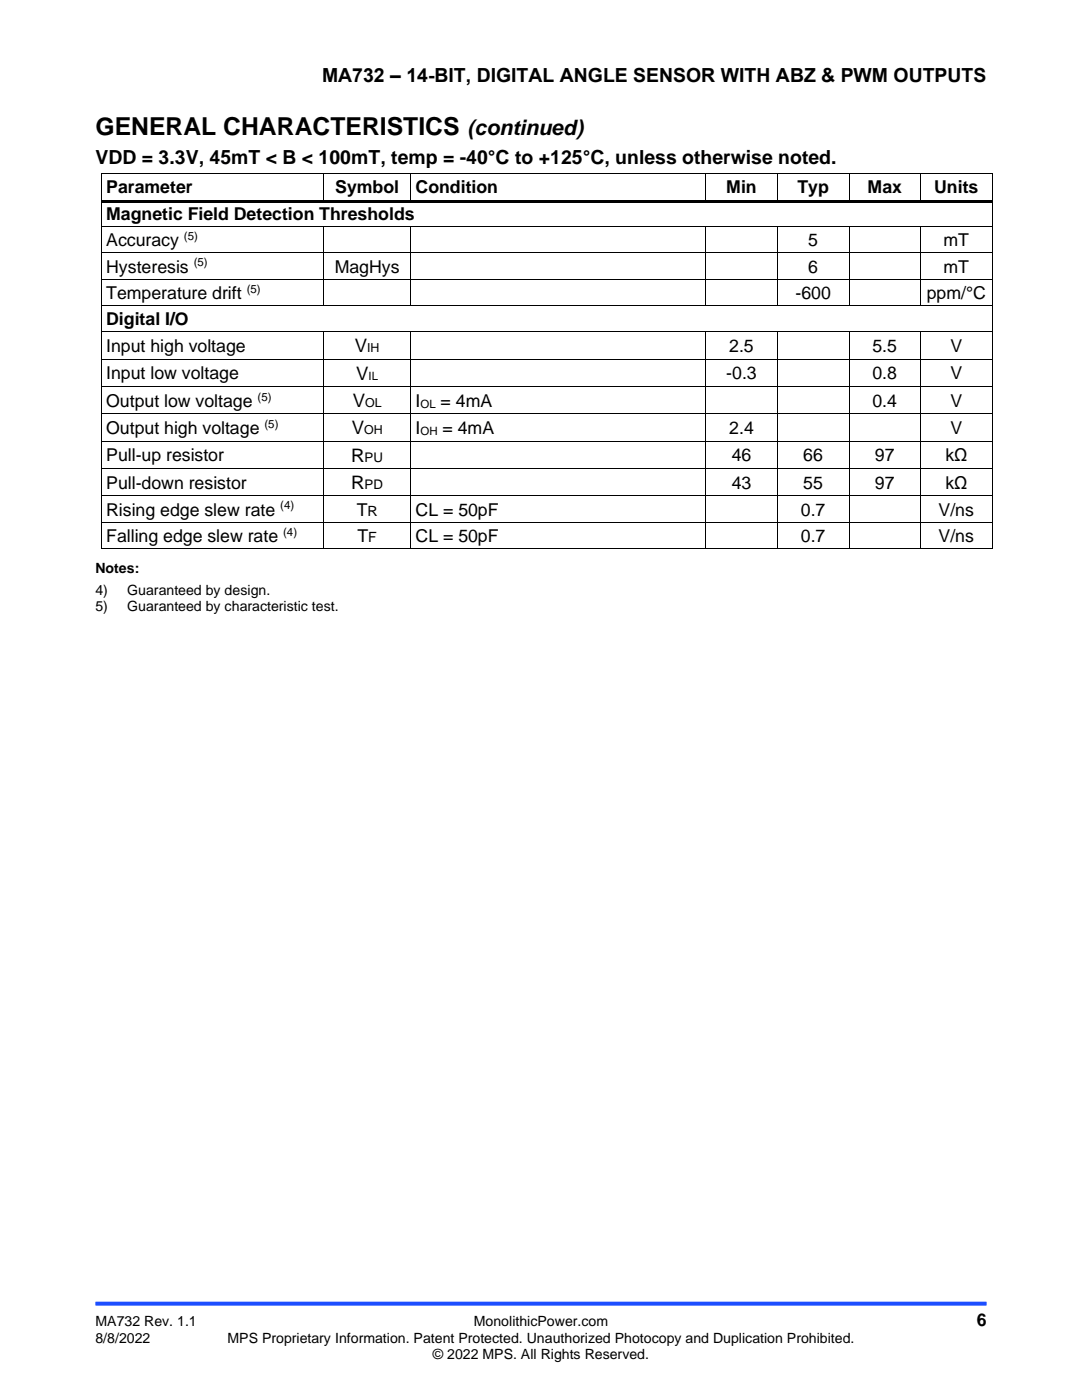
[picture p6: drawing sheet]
<svg xmlns="http://www.w3.org/2000/svg" width="216mm" height="279mm" viewBox="0 0 216 279" stroke-linecap="round" stroke-linejoin="round" font-family="sans-serif">
<defs><g id="words">
<text font-size="4.9" x="19" y="27">GENERAL CHARACTERISTICS</text>
<text font-size="4.2" x="93.3" y="27">(continued)</text>
<g font-size="3.9">
<text x="64.3" y="16.3">MA732 – 14-BIT, DIGITAL ANGLE SENSOR WITH ABZ &amp; PWM OUTPUTS</text>
<text x="19" y="32.7">VDD = 3.3V, 45mT &lt; B &lt; 100mT, temp = -40°C to +125°C, unless otherwise noted.</text>
</g>
<g font-size="3.7">
<text x="70.8" y="70.3">V</text>
<text x="71.1" y="75.8">V</text>
<text x="70.4" y="81.2">V</text>
<text x="70.2" y="86.7">V</text>
<text x="70.1" y="92.1">R</text>
<text x="70.1" y="97.6">R</text>
</g>
<g font-size="3.5">
<text x="21.2" y="38.6">Parameter</text>
<text x="66.9" y="38.6">Symbol</text>
<text x="82.9" y="38.6">Condition</text>
<text x="144.9" y="38.6">Min</text>
<text x="159.1" y="38.6">Typ</text>
<text x="173.1" y="38.6">Max</text>
<text x="186.4" y="38.6">Units</text>
<text x="21.2" y="43.9">Magnetic Field Detection Thresholds</text>
<text x="21.2" y="49.1">Accuracy</text>
<text x="161.3" y="49.1">5</text>
<text x="188.3" y="49.1">mT</text>
<text x="21.2" y="54.4">Hysteresis</text>
<text x="21.2" y="59.6">Temperature drift</text>
<text x="66.8" y="54.4">MagHys</text>
<text x="158.7" y="59.6">-600</text>
<text x="161.3" y="54.4">6</text>
<text x="184.9" y="59.6">ppm/°C</text>
<text x="188.3" y="54.4">mT</text>
<text x="21.2" y="64.9">Digital I/O</text>
<text x="21.2" y="70.3">Input high voltage</text>
<text x="145.5" y="70.3">2.5</text>
<text x="174.1" y="70.3">5.5</text>
<text x="189.7" y="70.3">V</text>
<text x="21.2" y="75.7">Input low voltage</text>
<text x="144.9" y="75.7">-0.3</text>
<text x="174.1" y="75.7">0.8</text>
<text x="189.7" y="75.7">V</text>
<text x="21.2" y="81.2">Output low voltage</text>
<text x="82.9" y="81.2">I</text>
<text x="87.9" y="81.2">= 4mA</text>
<text x="174.1" y="81.2">0.4</text>
<text x="189.7" y="81.2">V</text>
<text x="21.2" y="86.6">Output high voltage</text>
<text x="82.9" y="86.6">I</text>
<text x="88.3" y="86.6">= 4mA</text>
<text x="145.5" y="86.6">2.4</text>
<text x="189.7" y="86.6">V</text>
<text x="21.2" y="92.1">Pull-up resistor</text>
<text x="146" y="92.1">46</text>
<text x="160.3" y="92.1">66</text>
<text x="174.6" y="92.1">97</text>
<text x="188.6" y="92.1">kΩ</text>
<text x="21.2" y="97.5">Pull-down resistor</text>
<text x="146" y="97.5">43</text>
<text x="160.3" y="97.5">55</text>
<text x="174.6" y="97.5">97</text>
<text x="188.6" y="97.5">kΩ</text>
<text x="21.2" y="102.9">Rising edge slew rate</text>
<text x="71.2" y="102.9">T</text>
<text x="82.9" y="102.9">CL = 50pF</text>
<text x="159.8" y="102.9">0.7</text>
<text x="187.3" y="102.9">V/ns</text>
<text x="21.2" y="108.2">Falling edge slew rate</text>
<text x="71.3" y="108.2">T</text>
<text x="82.9" y="108.2">CL = 50pF</text>
<text x="159.8" y="108.2">0.7</text>
<text x="187.3" y="108.2">V/ns</text>
<text x="194.9" y="264.6">6</text>
</g>
<g font-size="2.8">
<text x="73.3" y="102.9">R</text>
<text x="73.5" y="108.2">F</text>
<text x="19" y="114.3">Notes:</text>
<text x="19" y="118.7">4)</text>
<text x="25.4" y="118.7">Guaranteed by design.</text>
<text x="19" y="121.9">5)</text>
<text x="25.4" y="121.9">Guaranteed by characteristic test.</text>
<text x="19" y="264.6">MA732 Rev. 1.1</text>
<text x="19" y="267.9">8/8/2022</text>
<text x="45.4" y="267.9">MPS Proprietary Information. Patent Protected. Unauthorized Photocopy and Duplication Prohibited.</text>
<text x="94.6" y="264.6">MonolithicPower.com</text>
<text x="86.4" y="271.2">© 2022 MPS. All Rights Reserved.</text>
</g>
<g font-size="2.6">
<text x="72.8" y="92.1">PU</text>
<text x="72.8" y="97.6">PD</text>
</g>
<g font-size="2.5">
<text x="73.3" y="70.3">IH</text>
<text x="72.9" y="81.2">OL</text>
<text x="72.7" y="86.7">OH</text>
</g>
<g font-size="2.3">
<text x="36.7" y="47.9">(5)</text>
<text x="38.7" y="53.2">(5)</text>
<text x="49.2" y="58.4">(5)</text>
<text x="73.5" y="75.8">IL</text>
<text x="51.4" y="80">(5)</text>
<text x="83.9" y="81.4">OL</text>
<text x="52.8" y="85.4">(5)</text>
<text x="83.9" y="86.8">OH</text>
<text x="55.9" y="101.7">(4)</text>
<text x="56.5" y="106.9">(4)</text>
</g>
</g></defs>
<path d="M19 260.2h177.8" fill="none" stroke="#1c4eff" stroke-width=".79" stroke-linecap="butt"/>
<g fill="#000">
<path d="M20.1 34.6h.2v.7h-.2z" fill-rule="evenodd"/>
<path d="M20.1 34.6h.2v.2h-.2z" fill-rule="evenodd"/>
<path d="M64.5 34.8h.2v.5h-.2z" fill-rule="evenodd"/>
<path d="M64.5 34.6h.2v.2h-.2z" fill-rule="evenodd"/>
<path d="M81.8 34.8h.2v.5h-.2z" fill-rule="evenodd"/>
<path d="M81.8 34.6h.2v.2h-.2z" fill-rule="evenodd"/>
<path d="M140.8 34.8h.1v.5h-.1z" fill-rule="evenodd"/>
<path d="M140.8 34.6h.1v.2h-.1z" fill-rule="evenodd"/>
<path d="M155 34.8h.2v.5h-.2z" fill-rule="evenodd"/>
<path d="M155 34.6h.2v.2h-.2z" fill-rule="evenodd"/>
<path d="M169.3 34.8h.2v.5h-.2z" fill-rule="evenodd"/>
<path d="M169.3 34.6h.2v.2h-.2z" fill-rule="evenodd"/>
<path d="M183.6 34.8h.2v.5h-.2z" fill-rule="evenodd"/>
<path d="M183.6 34.6h.2v.2h-.2z" fill-rule="evenodd"/>
<path d="M197.9 34.6h.2v.7h-.2z" fill-rule="evenodd"/>
<path d="M197.9 34.6h.2v.2h-.2z" fill-rule="evenodd"/>
<path d="M20.1 39.9h.2v.7h-.2z" fill-rule="evenodd"/>
<path d="M20.1 45.1h.2v.7h-.2z" fill-rule="evenodd"/>
<path d="M20.1 50.4h.2v.7h-.2z" fill-rule="evenodd"/>
<path d="M20.1 55.6h.2v.7h-.2z" fill-rule="evenodd"/>
<path d="M20.3 39.9h44.2v.5h-44.2z" fill-rule="evenodd"/>
<path d="M64.5 39.9h.6v.5h-.6z" fill-rule="evenodd"/>
<path d="M64.5 45.3h.2v.5h-.2z" fill-rule="evenodd"/>
<path d="M64.5 45.1h.2v.2h-.2z" fill-rule="evenodd"/>
<path d="M64.5 50.4h.2v.7h-.2z" fill-rule="evenodd"/>
<path d="M64.5 55.6h.2v.7h-.2z" fill-rule="evenodd"/>
<path d="M65.1 39.9h16.7v.5h-16.7z" fill-rule="evenodd"/>
<path d="M81.8 39.9h.5v.5h-.5z" fill-rule="evenodd"/>
<path d="M81.8 45.3h.2v.5h-.2z" fill-rule="evenodd"/>
<path d="M81.8 45.1h.2v.2h-.2z" fill-rule="evenodd"/>
<path d="M81.8 50.4h.2v.7h-.2z" fill-rule="evenodd"/>
<path d="M81.8 55.6h.2v.7h-.2z" fill-rule="evenodd"/>
<path d="M82.3 39.9h58.5v.5h-58.5z" fill-rule="evenodd"/>
<path d="M140.8 39.9h.5v.5h-.5z" fill-rule="evenodd"/>
<path d="M140.8 45.3h.1v.5h-.1z" fill-rule="evenodd"/>
<path d="M140.8 45.1h.1v.2h-.1z" fill-rule="evenodd"/>
<path d="M140.8 50.4h.1v.7h-.1z" fill-rule="evenodd"/>
<path d="M140.8 55.6h.1v.7h-.1z" fill-rule="evenodd"/>
<path d="M141.3 39.9h13.7v.5h-13.7z" fill-rule="evenodd"/>
<path d="M155 39.9h.6v.5h-.6z" fill-rule="evenodd"/>
<path d="M155 45.3h.2v.5h-.2z" fill-rule="evenodd"/>
<path d="M155 45.1h.2v.2h-.2z" fill-rule="evenodd"/>
<path d="M155 50.4h.2v.7h-.2z" fill-rule="evenodd"/>
<path d="M155 55.6h.2v.7h-.2z" fill-rule="evenodd"/>
<path d="M155.6 39.9h13.7v.5h-13.7z" fill-rule="evenodd"/>
<path d="M169.3 39.9h.6v.5h-.6z" fill-rule="evenodd"/>
<path d="M169.3 45.3h.2v.5h-.2z" fill-rule="evenodd"/>
<path d="M169.3 45.1h.2v.2h-.2z" fill-rule="evenodd"/>
<path d="M169.3 50.4h.2v.7h-.2z" fill-rule="evenodd"/>
<path d="M169.3 55.6h.2v.7h-.2z" fill-rule="evenodd"/>
<path d="M169.9 39.9h13.7v.5h-13.7z" fill-rule="evenodd"/>
<path d="M183.6 39.9h.5v.5h-.5z" fill-rule="evenodd"/>
<path d="M183.6 45.3h.2v.5h-.2z" fill-rule="evenodd"/>
<path d="M183.6 45.1h.2v.2h-.2z" fill-rule="evenodd"/>
<path d="M183.6 50.4h.2v.7h-.2z" fill-rule="evenodd"/>
<path d="M183.6 55.6h.2v.7h-.2z" fill-rule="evenodd"/>
<path d="M184.1 39.9h13.8v.5h-13.8z" fill-rule="evenodd"/>
<path d="M197.9 39.9h.2v.7h-.2z" fill-rule="evenodd"/>
<path d="M197.9 45.1h.2v.7h-.2z" fill-rule="evenodd"/>
<path d="M197.9 50.4h.2v.7h-.2z" fill-rule="evenodd"/>
<path d="M197.9 55.6h.2v.7h-.2z" fill-rule="evenodd"/>
<path d="M20.1 60.9h.2v.7h-.2z" fill-rule="evenodd"/>
<path d="M20.1 66.2h.2v.7h-.2z" fill-rule="evenodd"/>
<path d="M20.1 71.6h.2v.7h-.2z" fill-rule="evenodd"/>
<path d="M20.1 77.1h.2v.7h-.2z" fill-rule="evenodd"/>
<path d="M64.5 60.9h.2v.2h-.2z" fill-rule="evenodd"/>
<path d="M64.5 66.3h.2v.6h-.2z" fill-rule="evenodd"/>
<path d="M64.5 66.2h.2v.1h-.2z" fill-rule="evenodd"/>
<path d="M64.5 71.6h.2v.7h-.2z" fill-rule="evenodd"/>
<path d="M64.5 77.1h.2v.7h-.2z" fill-rule="evenodd"/>
<path d="M81.8 60.9h.2v.2h-.2z" fill-rule="evenodd"/>
<path d="M81.8 66.3h.2v.6h-.2z" fill-rule="evenodd"/>
<path d="M81.8 66.2h.2v.1h-.2z" fill-rule="evenodd"/>
<path d="M81.8 71.6h.2v.7h-.2z" fill-rule="evenodd"/>
<path d="M81.8 77.1h.2v.7h-.2z" fill-rule="evenodd"/>
<path d="M140.8 60.9h.1v.2h-.1z" fill-rule="evenodd"/>
<path d="M140.8 66.3h.1v.6h-.1z" fill-rule="evenodd"/>
<path d="M140.8 66.2h.1v.1h-.1z" fill-rule="evenodd"/>
<path d="M140.8 71.6h.1v.7h-.1z" fill-rule="evenodd"/>
<path d="M140.8 77.1h.1v.7h-.1z" fill-rule="evenodd"/>
<path d="M155 60.9h.2v.2h-.2z" fill-rule="evenodd"/>
<path d="M155 66.3h.2v.6h-.2z" fill-rule="evenodd"/>
<path d="M155 66.2h.2v.1h-.2z" fill-rule="evenodd"/>
<path d="M155 71.6h.2v.7h-.2z" fill-rule="evenodd"/>
<path d="M155 77.1h.2v.7h-.2z" fill-rule="evenodd"/>
<path d="M169.3 60.9h.2v.2h-.2z" fill-rule="evenodd"/>
<path d="M169.3 66.3h.2v.6h-.2z" fill-rule="evenodd"/>
<path d="M169.3 66.2h.2v.1h-.2z" fill-rule="evenodd"/>
<path d="M169.3 71.6h.2v.7h-.2z" fill-rule="evenodd"/>
<path d="M169.3 77.1h.2v.7h-.2z" fill-rule="evenodd"/>
<path d="M183.6 60.9h.2v.2h-.2z" fill-rule="evenodd"/>
<path d="M183.6 66.3h.2v.6h-.2z" fill-rule="evenodd"/>
<path d="M183.6 66.2h.2v.1h-.2z" fill-rule="evenodd"/>
<path d="M183.6 71.6h.2v.7h-.2z" fill-rule="evenodd"/>
<path d="M183.6 77.1h.2v.7h-.2z" fill-rule="evenodd"/>
<path d="M197.9 60.9h.2v.7h-.2z" fill-rule="evenodd"/>
<path d="M197.9 66.2h.2v.7h-.2z" fill-rule="evenodd"/>
<path d="M197.9 71.6h.2v.7h-.2z" fill-rule="evenodd"/>
<path d="M197.9 77.1h.2v.7h-.2z" fill-rule="evenodd"/>
<path d="M20.1 82.5h.2v.7h-.2z" fill-rule="evenodd"/>
<path d="M20.1 88h.2v.7h-.2z" fill-rule="evenodd"/>
<path d="M20.1 93.4h.2v.7h-.2z" fill-rule="evenodd"/>
<path d="M20.1 98.9h.2v.7h-.2z" fill-rule="evenodd"/>
<path d="M64.5 82.5h.2v.7h-.2z" fill-rule="evenodd"/>
<path d="M64.5 88h.2v.7h-.2z" fill-rule="evenodd"/>
<path d="M64.5 93.4h.2v.7h-.2z" fill-rule="evenodd"/>
<path d="M64.5 98.9h.2v.7h-.2z" fill-rule="evenodd"/>
<path d="M81.8 82.5h.2v.7h-.2z" fill-rule="evenodd"/>
<path d="M81.8 88h.2v.7h-.2z" fill-rule="evenodd"/>
<path d="M81.8 93.4h.2v.7h-.2z" fill-rule="evenodd"/>
<path d="M81.8 98.9h.2v.7h-.2z" fill-rule="evenodd"/>
<path d="M140.8 82.5h.1v.7h-.1z" fill-rule="evenodd"/>
<path d="M140.8 88h.1v.7h-.1z" fill-rule="evenodd"/>
<path d="M140.8 93.4h.1v.7h-.1z" fill-rule="evenodd"/>
<path d="M140.8 98.9h.1v.7h-.1z" fill-rule="evenodd"/>
<path d="M155 82.5h.2v.7h-.2z" fill-rule="evenodd"/>
<path d="M155 88h.2v.7h-.2z" fill-rule="evenodd"/>
<path d="M155 93.4h.2v.7h-.2z" fill-rule="evenodd"/>
<path d="M155 98.9h.2v.7h-.2z" fill-rule="evenodd"/>
<path d="M169.3 82.5h.2v.7h-.2z" fill-rule="evenodd"/>
<path d="M169.3 88h.2v.7h-.2z" fill-rule="evenodd"/>
<path d="M169.3 93.4h.2v.7h-.2z" fill-rule="evenodd"/>
<path d="M169.3 98.9h.2v.7h-.2z" fill-rule="evenodd"/>
<path d="M183.6 82.5h.2v.7h-.2z" fill-rule="evenodd"/>
<path d="M183.6 88h.2v.7h-.2z" fill-rule="evenodd"/>
<path d="M183.6 93.4h.2v.7h-.2z" fill-rule="evenodd"/>
<path d="M183.6 98.9h.2v.7h-.2z" fill-rule="evenodd"/>
<path d="M197.9 82.5h.2v.7h-.2z" fill-rule="evenodd"/>
<path d="M197.9 88h.2v.7h-.2z" fill-rule="evenodd"/>
<path d="M197.9 93.4h.2v.7h-.2z" fill-rule="evenodd"/>
<path d="M197.9 98.9h.2v.7h-.2z" fill-rule="evenodd"/>
<path d="M20.1 104.2h.2v.7h-.2z" fill-rule="evenodd"/>
<path d="M20.1 109.4h.2v.2h-.2z" fill-rule="evenodd"/>
<path d="M20.1 109.4h.2v.2h-.2z" fill-rule="evenodd"/>
<path d="M64.5 104.2h.2v.7h-.2z" fill-rule="evenodd"/>
<path d="M64.5 109.4h.2v.2h-.2z" fill-rule="evenodd"/>
<path d="M81.8 104.2h.2v.7h-.2z" fill-rule="evenodd"/>
<path d="M81.8 109.4h.2v.2h-.2z" fill-rule="evenodd"/>
<path d="M140.8 104.2h.1v.7h-.1z" fill-rule="evenodd"/>
<path d="M140.8 109.4h.1v.2h-.1z" fill-rule="evenodd"/>
<path d="M155 104.2h.2v.7h-.2z" fill-rule="evenodd"/>
<path d="M155 109.4h.2v.2h-.2z" fill-rule="evenodd"/>
<path d="M169.3 104.2h.2v.7h-.2z" fill-rule="evenodd"/>
<path d="M169.3 109.4h.2v.2h-.2z" fill-rule="evenodd"/>
<path d="M183.6 104.2h.2v.7h-.2z" fill-rule="evenodd"/>
<path d="M183.6 109.4h.2v.2h-.2z" fill-rule="evenodd"/>
<path d="M197.9 104.2h.2v.7h-.2z" fill-rule="evenodd"/>
<path d="M197.9 109.4h.2v.2h-.2z" fill-rule="evenodd"/>
<path d="M197.9 109.4h.2v.2h-.2z" fill-rule="evenodd"/>
</g>
<g fill="none" stroke="#000" stroke-width=".2">
<path d="M20.2 35.3v4.6M20.3 34.7h44.2M64.6 35.3v4.6M64.7 34.7h17.1M81.9 35.3v4.6M82 34.7h58.8M140.8 35.3v4.6M140.9 34.7h14.1M155.1 35.3v4.6M155.2 34.7h14.1M169.4 35.3v4.6M169.5 34.7h14.1"/>
<path d="M183.7 35.3v4.6M183.8 34.7h14.1M198 35.3v4.6M20.2 40.6v4.5M20.2 45.8v4.6M20.2 51.1v4.5M20.2 56.3v4.6M20.3 45.2h44.2M20.3 50.5h44.2M20.3 55.7h44.2M64.6 45.8v4.6M64.6 51.1v4.5"/>
<path d="M64.6 56.3v4.6M64.7 45.2h17.1M64.7 50.5h17.1M64.7 55.7h17.1M81.9 45.8v4.6M81.9 51.1v4.5M81.9 56.3v4.6M82 45.2h58.8M82 50.5h58.8M82 55.7h58.8M140.8 45.8v4.6M140.8 51.1v4.5"/>
<path d="M140.8 56.3v4.6M140.9 45.2h14.1M140.9 50.5h14.1M140.9 55.7h14.1M155.1 45.8v4.6M155.1 51.1v4.5M155.1 56.3v4.6M155.2 45.2h14.1M155.2 50.5h14.1M155.2 55.7h14.1M169.4 45.8v4.6M169.4 51.1v4.5"/>
<path d="M169.4 56.3v4.6M169.5 45.2h14.1M169.5 50.5h14.1M169.5 55.7h14.1M183.7 45.8v4.6M183.7 51.1v4.5M183.7 56.3v4.6M183.8 45.2h14.1M183.8 50.5h14.1M183.8 55.7h14.1M198 40.6v4.5M198 45.8v4.6"/>
<path d="M198 51.1v4.5M198 56.3v4.6M20.2 61.6v4.6M20.2 66.9v4.7M20.2 72.3v4.8M20.2 77.8v4.7M20.3 61h44.2M20.3 66.2h44.2M20.3 71.7h44.2M20.3 77.2h44.2M64.6 66.9v4.7M64.6 72.3v4.8"/>
<path d="M64.6 77.8v4.7M64.7 61h17.1M64.7 66.2h17.1M64.7 71.7h17.1M64.7 77.2h17.1M81.9 66.9v4.7M81.9 72.3v4.8M81.9 77.8v4.7M82 61h58.8M82 66.2h58.8M82 71.7h58.8M82 77.2h58.8"/>
<path d="M140.8 66.9v4.7M140.8 72.3v4.8M140.8 77.8v4.7M140.9 61h14.1M140.9 66.2h14.1M140.9 71.7h14.1M140.9 77.2h14.1M155.1 66.9v4.7M155.1 72.3v4.8M155.1 77.8v4.7M155.2 61h14.1M155.2 66.2h14.1"/>
<path d="M155.2 71.7h14.1M155.2 77.2h14.1M169.4 66.9v4.7M169.4 72.3v4.8M169.4 77.8v4.7M169.5 61h14.1M169.5 66.2h14.1M169.5 71.7h14.1M169.5 77.2h14.1M183.7 66.9v4.7M183.7 72.3v4.8M183.7 77.8v4.7"/>
<path d="M183.8 61h14.1M183.8 66.2h14.1M183.8 71.7h14.1M183.8 77.2h14.1M198 61.6v4.6M198 66.9v4.7M198 72.3v4.8M198 77.8v4.7M20.2 83.2v4.8M20.2 88.7v4.7M20.2 94.1v4.8M20.2 99.6v4.6"/>
<path d="M20.3 82.6h44.2M20.3 88.1h44.2M20.3 93.5h44.2M20.3 99h44.2M64.6 83.2v4.8M64.6 88.7v4.7M64.6 94.1v4.8M64.6 99.6v4.6M64.7 82.6h17.1M64.7 88.1h17.1M64.7 93.5h17.1M64.7 99h17.1"/>
<path d="M81.9 83.2v4.8M81.9 88.7v4.7M81.9 94.1v4.8M81.9 99.6v4.6M82 82.6h58.8M82 88.1h58.8M82 93.5h58.8M82 99h58.8M140.8 83.2v4.8M140.8 88.7v4.7M140.8 94.1v4.8M140.8 99.6v4.6"/>
<path d="M140.9 82.6h14.1M140.9 88.1h14.1M140.9 93.5h14.1M140.9 99h14.1M155.1 83.2v4.8M155.1 88.7v4.7M155.1 94.1v4.8M155.1 99.6v4.6M155.2 82.6h14.1M155.2 88.1h14.1M155.2 93.5h14.1M155.2 99h14.1"/>
<path d="M169.4 83.2v4.8M169.4 88.7v4.7M169.4 94.1v4.8M169.4 99.6v4.6M169.5 82.6h14.1M169.5 88.1h14.1M169.5 93.5h14.1M169.5 99h14.1M183.7 83.2v4.8M183.7 88.7v4.7M183.7 94.1v4.8M183.7 99.6v4.6"/>
<path d="M183.8 82.6h14.1M183.8 88.1h14.1M183.8 93.5h14.1M183.8 99h14.1M198 83.2v4.8M198 88.7v4.7M198 94.1v4.8M198 99.6v4.6M20.2 104.9v4.5M20.3 104.3h44.2M20.3 109.5h44.2M64.6 104.9v4.5"/>
<path d="M64.7 104.3h17.1M64.7 109.5h17.1M81.9 104.9v4.5M82 104.3h58.8M82 109.5h58.8M140.8 104.9v4.5M140.9 104.3h14.1M140.9 109.5h14.1M155.1 104.9v4.5M155.2 104.3h14.1M155.2 109.5h14.1M169.4 104.9v4.5"/>
<path d="M169.5 104.3h14.1M169.5 109.5h14.1M183.7 104.9v4.5M183.8 104.3h14.1M183.8 109.5h14.1M198 104.9v4.5"/>
</g>
<use href="#words"/>
</svg>
